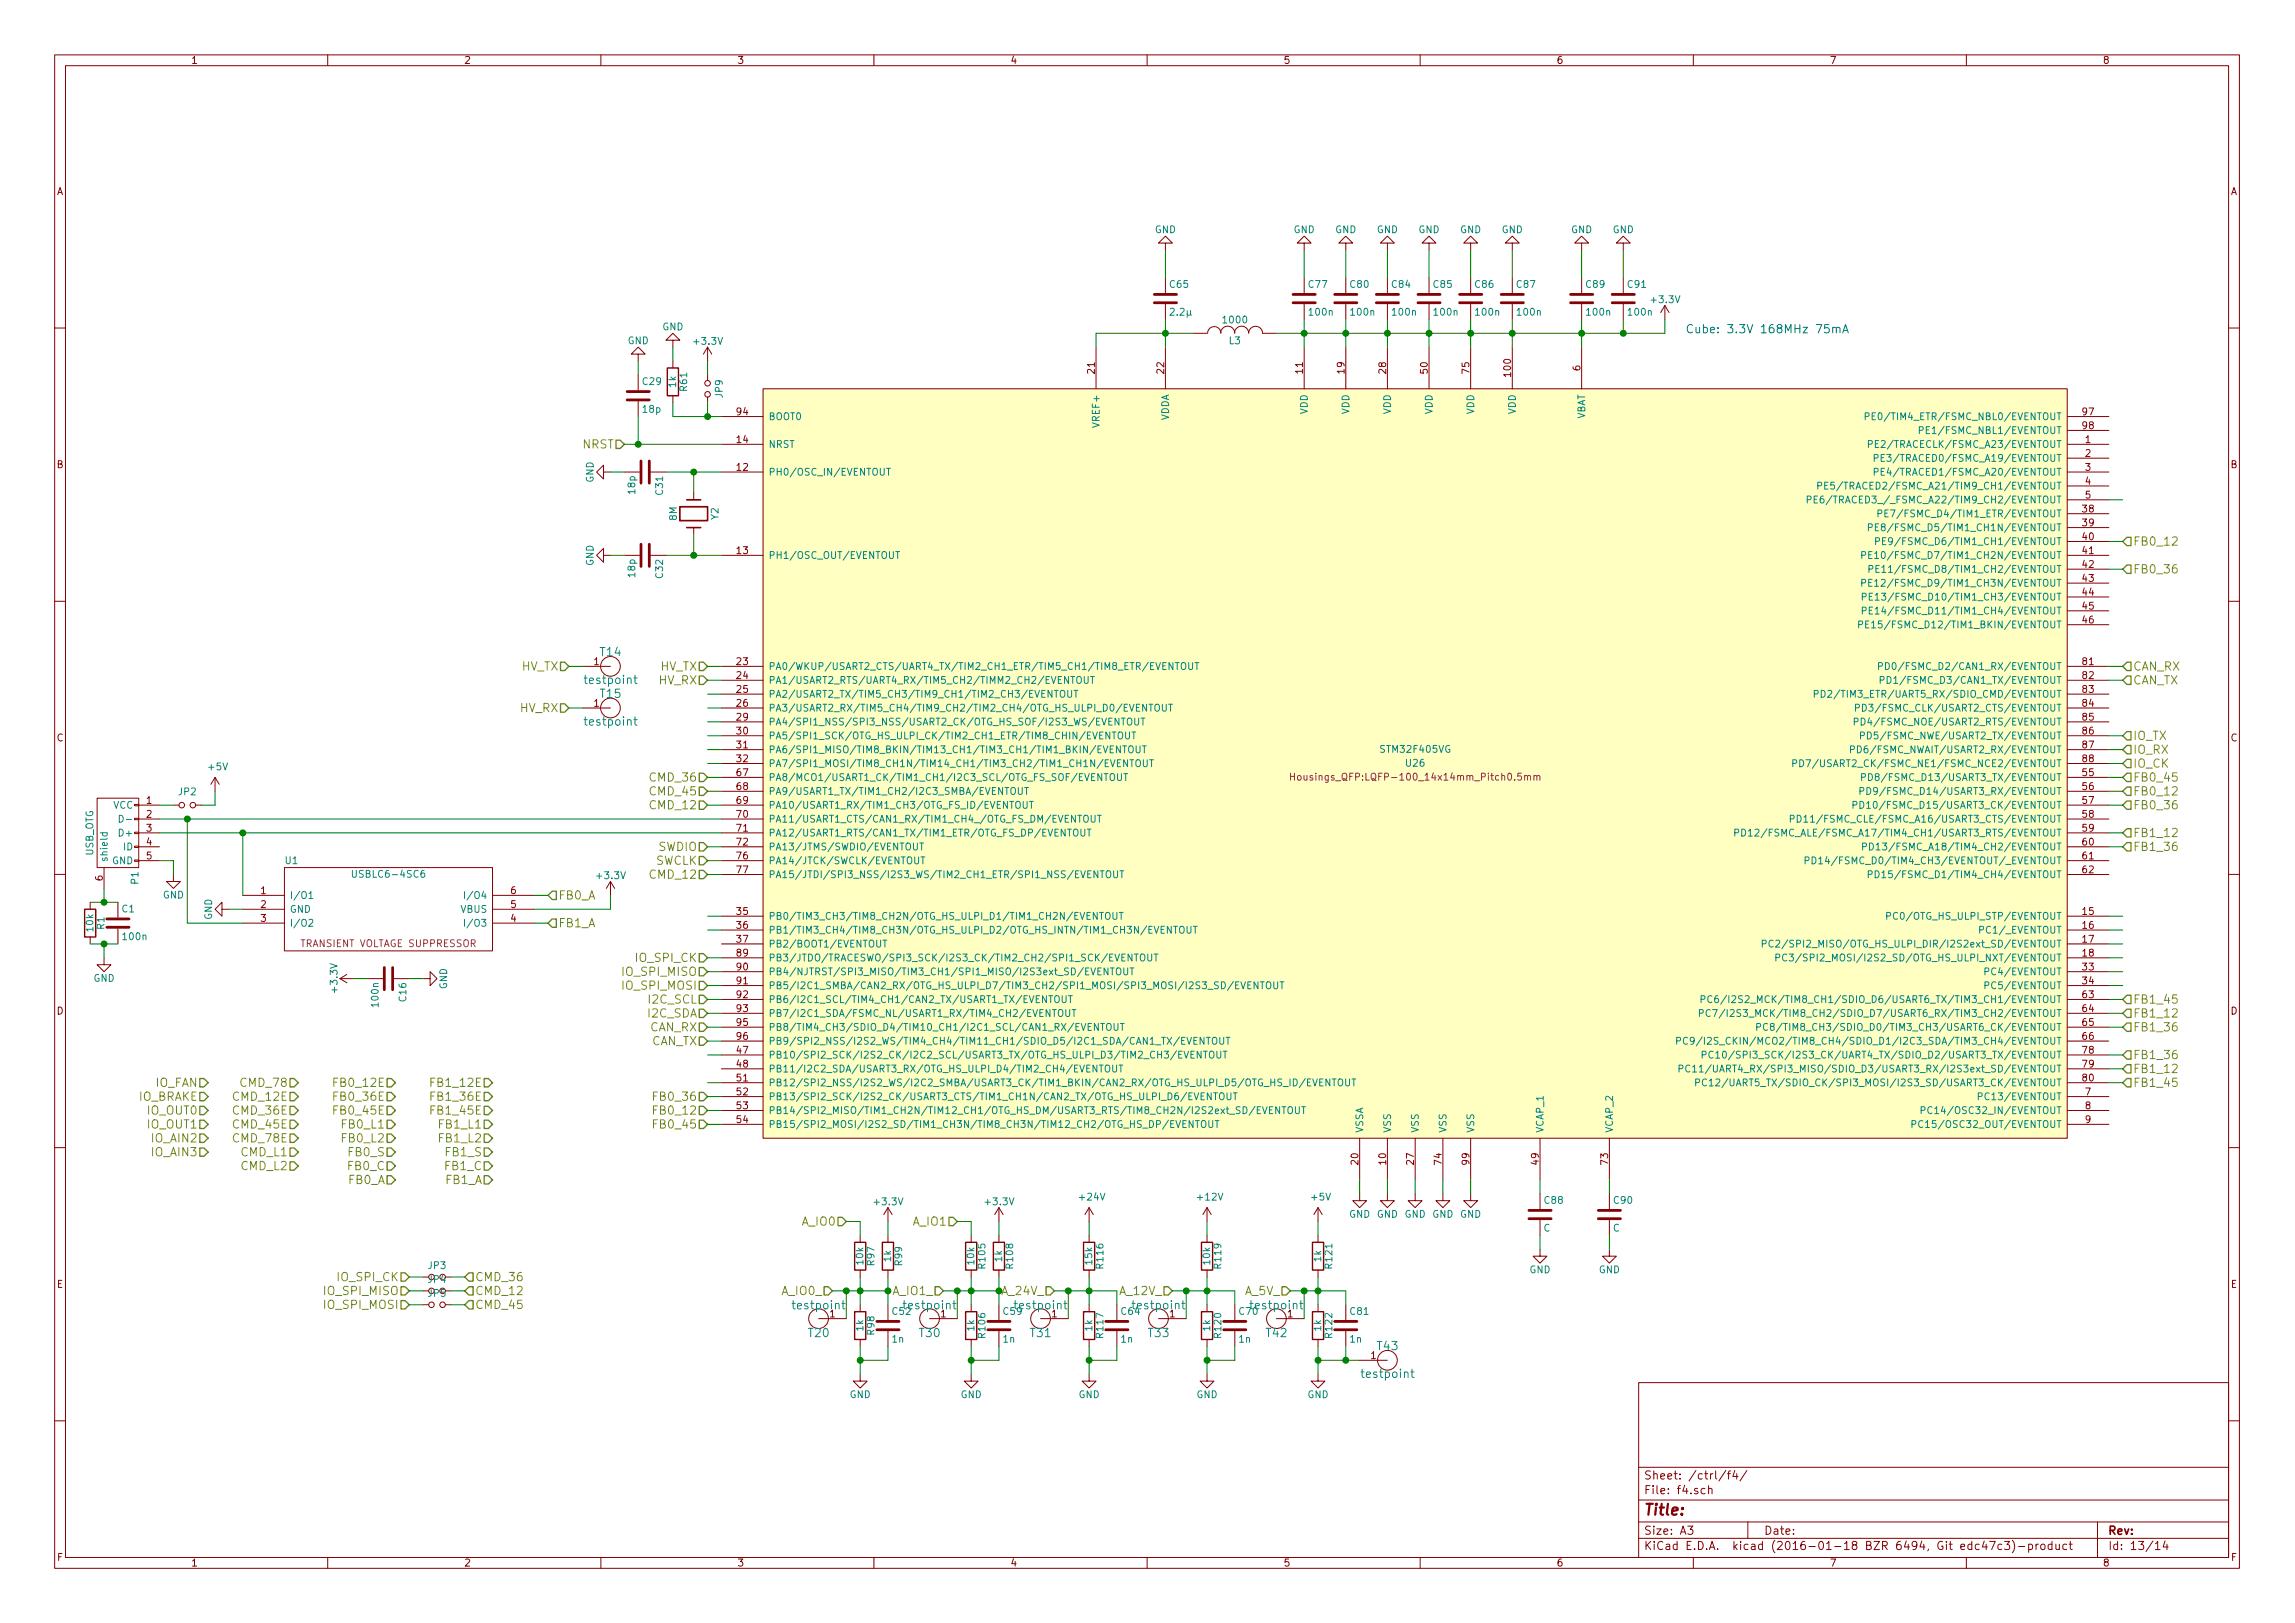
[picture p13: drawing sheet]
<svg xmlns="http://www.w3.org/2000/svg" width="420mm" height="297mm" viewBox="0 0 420 297" stroke-linecap="round" stroke-linejoin="round" font-family="sans-serif">
<defs><g id="words">
<text font-size="2.8" fill="#840000" x="301" y="277.3">Title:</text>
<text font-size="2.1" fill="#0000c2" x="308.6" y="61">Cube: 3.3V 168MHz 75mA</text>
<g font-size="2.1" fill="#848400">
<text x="106.6" y="82.1">NRST</text>
<text x="390.6" y="99.9">FB0_12</text>
<text x="390.6" y="104.9">FB0_36</text>
<text x="95.4" y="122.7">HV_TX</text>
<text x="120.5" y="125.3">HV_RX</text>
<text x="120.8" y="122.7">HV_TX</text>
<text x="390.6" y="122.7">CAN_RX</text>
<text x="390.6" y="125.3">CAN_TX</text>
<text x="95.1" y="130.3">HV_RX</text>
<text x="390.6" y="135.4">IO_TX</text>
<text x="390.6" y="138">IO_RX</text>
<text x="119.2" y="143">CMD_36</text>
<text x="390.6" y="143">FB0_45</text>
<text x="390.6" y="140.5">IO_CK</text>
<text x="119.2" y="148.1">CMD_12</text>
<text x="119.2" y="145.6">CMD_45</text>
<text x="390.6" y="145.6">FB0_12</text>
<text x="390.6" y="148.1">FB0_36</text>
<text x="120.4" y="155.7">SWDIO</text>
<text x="390.6" y="153.2">FB1_12</text>
<text x="390.6" y="155.7">FB1_36</text>
<text x="119.2" y="160.8">CMD_12</text>
<text x="119.8" y="158.3">SWCLK</text>
<text x="102.3" y="164.6">FB0_A</text>
<text x="102.3" y="169.7">FB1_A</text>
<text x="114.2" y="178.6">IO_SPI_MISO</text>
<text x="116.5" y="176.1">IO_SPI_CK</text>
<text x="114.2" y="181.1">IO_SPI_MOSI</text>
<text x="118.9" y="183.7">I2C_SCL</text>
<text x="390.6" y="183.7">FB1_45</text>
<text x="118.6" y="186.2">I2C_SDA</text>
<text x="118.9" y="188.8">CAN_RX</text>
<text x="119.1" y="191.3">CAN_TX</text>
<text x="390.6" y="186.2">FB1_12</text>
<text x="390.6" y="188.8">FB1_36</text>
<text x="390.6" y="196.4">FB1_12</text>
<text x="390.6" y="193.8">FB1_36</text>
<text x="25.2" y="201.5">IO_BRAKE</text>
<text x="27.1" y="204">IO_OUT0</text>
<text x="28.4" y="198.9">IO_FAN</text>
<text x="42.9" y="204">CMD_36E</text>
<text x="42.9" y="201.5">CMD_12E</text>
<text x="44.3" y="198.9">CMD_78</text>
<text x="61.5" y="198.9">FB0_12E</text>
<text x="61.5" y="201.5">FB0_36E</text>
<text x="61.5" y="204">FB0_45E</text>
<text x="79.3" y="198.9">FB1_12E</text>
<text x="79.3" y="201.5">FB1_36E</text>
<text x="79.3" y="204">FB1_45E</text>
<text x="120.1" y="204">FB0_12</text>
<text x="120.1" y="201.5">FB0_36</text>
<text x="390.6" y="198.9">FB1_45</text>
<text x="27.1" y="206.5">IO_OUT1</text>
<text x="27.9" y="209.1">IO_AIN2</text>
<text x="42.9" y="206.5">CMD_45E</text>
<text x="42.9" y="209.1">CMD_78E</text>
<text x="62.8" y="206.5">FB0_L1</text>
<text x="62.8" y="209.1">FB0_L2</text>
<text x="80.6" y="206.5">FB1_L1</text>
<text x="80.6" y="209.1">FB1_L2</text>
<text x="120.1" y="206.5">FB0_45</text>
<text x="27.9" y="211.6">IO_AIN3</text>
<text x="44.2" y="211.6">CMD_L1</text>
<text x="44.2" y="214.2">CMD_L2</text>
<text x="63.7" y="214.2">FB0_C</text>
<text x="63.9" y="211.6">FB0_S</text>
<text x="81.5" y="214.2">FB1_C</text>
<text x="81.6" y="211.6">FB1_S</text>
<text x="63.7" y="216.7">FB0_A</text>
<text x="81.5" y="216.7">FB1_A</text>
<text x="146.9" y="224.3">A_IO0</text>
<text x="167.2" y="224.3">A_IO1</text>
<text x="59.6" y="237">IO_SPI_MISO</text>
<text x="59.6" y="239.6">IO_SPI_MOSI</text>
<text x="61.9" y="234.5">IO_SPI_CK</text>
<text x="87" y="234.5">CMD_36</text>
<text x="87" y="239.6">CMD_45</text>
<text x="87" y="237">CMD_12</text>
<text x="143.2" y="237">A_IO0_</text>
<text x="163.5" y="237">A_IO1_</text>
<text x="183.4" y="237">A_24V_</text>
<text x="205" y="237">A_12V_</text>
<text x="227.8" y="237">A_5V_</text>
</g>
<g font-size="2.1" fill="#008484">
<text x="107.3" y="125.2">testpoint</text>
<text x="109.9" y="120.1">T14</text>
<text x="109.9" y="127.7">T15</text>
<text x="107.3" y="132.8">testpoint</text>
<text x="145.4" y="239.6">testpoint</text>
<text x="165.7" y="239.6">testpoint</text>
<text x="186" y="239.6">testpoint</text>
<text x="207.6" y="239.6">testpoint</text>
<text x="229.2" y="239.6">testpoint</text>
<text x="148" y="244.7">T20</text>
<text x="168.4" y="244.7">T30</text>
<text x="188.7" y="244.7">T31</text>
<text x="210.3" y="244.7">T33</text>
<text x="231.9" y="244.7">T42</text>
<text x="252.2" y="247.1">T43</text>
<text x="249.5" y="252.2">testpoint</text>
</g>
<g font-size="2.1" fill="#840000">
<text x="301" y="273.5">File: f4.sch</text>
<text x="301" y="270.8">Sheet: /ctrl/f4/</text>
<text x="301" y="280.9">Size: A3</text>
<text x="323" y="280.9">Date:</text>
<text x="386" y="280.9">Rev:</text>
<text x="301" y="283.7">KiCad E.D.A. kicad (2016-01-18 BZR 6494, Git edc47c3)-product</text>
<text x="386" y="283.7">Id: 13/14</text>
</g>
<g font-size="1.8" fill="#840000">
<text x="35" y="11.7">1</text>
<text x="85" y="11.7">2</text>
<text x="135" y="11.7">3</text>
<text x="185" y="11.7">4</text>
<text x="235" y="11.7">5</text>
<text x="285" y="11.7">6</text>
<text x="335" y="11.7">7</text>
<text x="385" y="11.7">8</text>
<text x="10.4" y="35.7">A</text>
<text x="408.4" y="35.7">A</text>
<text x="200.4" y="68.3" transform="rotate(-90 200.4 68.3)">21</text>
<text x="213.1" y="68.3" transform="rotate(-90 213.1 68.3)">22</text>
<text x="238.5" y="68.3" transform="rotate(-90 238.5 68.3)">11</text>
<text x="246.1" y="68.3" transform="rotate(-90 246.1 68.3)">19</text>
<text x="253.7" y="68.3" transform="rotate(-90 253.7 68.3)">28</text>
<text x="261.4" y="68.3" transform="rotate(-90 261.4 68.3)">50</text>
<text x="269" y="68.3" transform="rotate(-90 269 68.3)">75</text>
<text x="276.6" y="68.8" transform="rotate(-90 276.6 68.8)">100</text>
<text x="289.3" y="67.8" transform="rotate(-90 289.3 67.8)">6</text>
<text x="134.9" y="76">94</text>
<text x="381.3" y="76">97</text>
<text x="134.9" y="81.1">14</text>
<text x="381.3" y="78.5">98</text>
<text x="381.8" y="81.1">1</text>
<text x="381.8" y="83.6">2</text>
<text x="10.4" y="85.7">B</text>
<text x="134.9" y="86.1">12</text>
<text x="381.8" y="86.1">3</text>
<text x="381.8" y="88.7">4</text>
<text x="408.4" y="85.7">B</text>
<text x="381.3" y="93.8">38</text>
<text x="381.8" y="91.2">5</text>
<text x="134.9" y="101.4">13</text>
<text x="381.3" y="98.8">40</text>
<text x="381.3" y="101.4">41</text>
<text x="381.3" y="96.3">39</text>
<text x="381.3" y="103.9">42</text>
<text x="381.3" y="106.5">43</text>
<text x="381.3" y="109">44</text>
<text x="381.3" y="111.5">45</text>
<text x="381.3" y="114.1">46</text>
<text x="108.7" y="121.7">1</text>
<text x="134.9" y="121.7">23</text>
<text x="134.9" y="124.2">24</text>
<text x="381.3" y="121.7">81</text>
<text x="381.3" y="124.2">82</text>
<text x="108.7" y="129.3">1</text>
<text x="134.9" y="126.8">25</text>
<text x="134.9" y="129.3">26</text>
<text x="134.9" y="131.9">29</text>
<text x="381.3" y="126.8">83</text>
<text x="381.3" y="129.3">84</text>
<text x="381.3" y="131.9">85</text>
<text x="10.4" y="135.7">C</text>
<text x="134.9" y="134.4">30</text>
<text x="134.9" y="136.9">31</text>
<text x="381.3" y="134.4">86</text>
<text x="381.3" y="136.9">87</text>
<text x="408.4" y="135.7">C</text>
<text x="134.9" y="139.5">32</text>
<text x="134.9" y="142">67</text>
<text x="381.3" y="142">55</text>
<text x="381.3" y="139.5">88</text>
<text x="26.8" y="147.1">1</text>
<text x="26.8" y="149.6">2</text>
<text x="134.9" y="149.6">70</text>
<text x="134.9" y="144.6">68</text>
<text x="134.9" y="147.1">69</text>
<text x="381.3" y="144.6">56</text>
<text x="381.3" y="147.1">57</text>
<text x="381.3" y="149.6">58</text>
<text x="26.8" y="152.2">3</text>
<text x="26.8" y="154.7">4</text>
<text x="134.9" y="152.2">71</text>
<text x="134.9" y="154.7">72</text>
<text x="381.3" y="154.7">60</text>
<text x="381.3" y="152.2">59</text>
<text x="18.8" y="161.2" transform="rotate(-90 18.8 161.2)">6</text>
<text x="26.8" y="157.3">5</text>
<text x="134.9" y="157.3">76</text>
<text x="134.9" y="159.8">77</text>
<text x="381.3" y="157.3">61</text>
<text x="381.3" y="159.8">62</text>
<text x="47.8" y="163.6">1</text>
<text x="47.8" y="166.2">2</text>
<text x="93.5" y="166.2">5</text>
<text x="93.5" y="163.6">6</text>
<text x="134.9" y="167.4">35</text>
<text x="381.3" y="167.4">15</text>
<text x="47.8" y="168.7">3</text>
<text x="93.5" y="168.7">4</text>
<text x="134.9" y="170">36</text>
<text x="134.9" y="172.5">37</text>
<text x="381.3" y="170">16</text>
<text x="381.3" y="172.5">17</text>
<text x="134.9" y="177.6">90</text>
<text x="134.9" y="175">89</text>
<text x="381.3" y="177.6">33</text>
<text x="381.3" y="175">18</text>
<text x="10.4" y="185.7">D</text>
<text x="134.9" y="180.1">91</text>
<text x="134.9" y="182.7">92</text>
<text x="134.9" y="185.2">93</text>
<text x="381.3" y="182.7">63</text>
<text x="381.3" y="180.1">34</text>
<text x="381.3" y="185.2">64</text>
<text x="408.4" y="185.7">D</text>
<text x="134.9" y="187.7">95</text>
<text x="134.9" y="190.3">96</text>
<text x="381.3" y="187.7">65</text>
<text x="381.3" y="190.3">66</text>
<text x="134.9" y="197.9">51</text>
<text x="134.9" y="192.8">47</text>
<text x="134.9" y="195.4">48</text>
<text x="381.3" y="197.9">80</text>
<text x="381.3" y="192.8">78</text>
<text x="381.3" y="195.4">79</text>
<text x="134.9" y="200.4">52</text>
<text x="134.9" y="203">53</text>
<text x="381.8" y="200.4">7</text>
<text x="381.8" y="203">8</text>
<text x="134.9" y="205.5">54</text>
<text x="381.8" y="205.5">9</text>
<text x="248.7" y="213.1" transform="rotate(-90 248.7 213.1)">20</text>
<text x="253.7" y="213.1" transform="rotate(-90 253.7 213.1)">10</text>
<text x="258.8" y="213.1" transform="rotate(-90 258.8 213.1)">27</text>
<text x="263.9" y="213.1" transform="rotate(-90 263.9 213.1)">74</text>
<text x="269" y="213.1" transform="rotate(-90 269 213.1)">99</text>
<text x="281.7" y="213.1" transform="rotate(-90 281.7 213.1)">49</text>
<text x="294.4" y="213.1" transform="rotate(-90 294.4 213.1)">73</text>
<text x="10.4" y="235.7">E</text>
<text x="408.4" y="235.7">E</text>
<text x="151.9" y="241.1">1</text>
<text x="172.2" y="241.1">1</text>
<text x="192.6" y="241.1">1</text>
<text x="214.1" y="241.1">1</text>
<text x="235.7" y="241.1">1</text>
<text x="251" y="248.7">1</text>
<text x="10.5" y="285.7">F</text>
<text x="35" y="286.7">1</text>
<text x="85" y="286.7">2</text>
<text x="135" y="286.7">3</text>
<text x="185" y="286.7">4</text>
<text x="235" y="286.7">5</text>
<text x="285" y="286.7">6</text>
<text x="335" y="286.7">7</text>
<text x="385" y="286.7">8</text>
<text x="408.5" y="285.7">F</text>
</g>
<g font-size="1.8" fill="#008484">
<text x="211.4" y="42.7">GND</text>
<text x="236.8" y="42.7">GND</text>
<text x="244.4" y="42.7">GND</text>
<text x="252" y="42.7">GND</text>
<text x="259.7" y="42.7">GND</text>
<text x="267.3" y="42.7">GND</text>
<text x="274.9" y="42.7">GND</text>
<text x="287.6" y="42.7">GND</text>
<text x="295.2" y="42.7">GND</text>
<text x="214.2" y="52.7">C65</text>
<text x="239.6" y="52.7">C77</text>
<text x="247.2" y="52.7">C80</text>
<text x="254.9" y="52.7">C84</text>
<text x="262.5" y="52.7">C85</text>
<text x="270.1" y="52.7">C86</text>
<text x="277.7" y="52.7">C87</text>
<text x="290.4" y="52.7">C89</text>
<text x="298" y="52.7">C91</text>
<text x="214.4" y="57.7">2.2µ</text>
<text x="224.1" y="59.2">1000</text>
<text x="239.8" y="57.7">100n</text>
<text x="247.4" y="57.7">100n</text>
<text x="255" y="57.7">100n</text>
<text x="262.6" y="57.7">100n</text>
<text x="270.3" y="57.7">100n</text>
<text x="277.9" y="57.7">100n</text>
<text x="290.6" y="57.7">100n</text>
<text x="298.2" y="57.7">100n</text>
<text x="302.5" y="55.5">+3.3V</text>
<text x="114.9" y="63">GND</text>
<text x="121.2" y="60.4">GND</text>
<text x="127.2" y="63.1">+3.3V</text>
<text x="225" y="63">L3</text>
<text x="117.7" y="70.4">C29</text>
<text x="123.7" y="70.9" transform="rotate(-90 123.7 70.9)">1k</text>
<text x="125.8" y="71.5" transform="rotate(-90 125.8 71.5)">R61</text>
<text x="117.7" y="75.5">18p</text>
<text x="132.3" y="72.7" transform="rotate(-90 132.3 72.7)">JP9</text>
<text x="140.7" y="76.9">BOOT0</text>
<text x="201.3" y="77.9" transform="rotate(-90 201.3 77.9)">VREF+</text>
<text x="214" y="77.2" transform="rotate(-90 214 77.2)">VDDA</text>
<text x="239.4" y="75.9" transform="rotate(-90 239.4 75.9)">VDD</text>
<text x="247" y="75.9" transform="rotate(-90 247 75.9)">VDD</text>
<text x="254.6" y="75.9" transform="rotate(-90 254.6 75.9)">VDD</text>
<text x="262.3" y="75.9" transform="rotate(-90 262.3 75.9)">VDD</text>
<text x="269.9" y="75.9" transform="rotate(-90 269.9 75.9)">VDD</text>
<text x="277.5" y="75.9" transform="rotate(-90 277.5 75.9)">VDD</text>
<text x="290.2" y="77" transform="rotate(-90 290.2 77)">VBAT</text>
<text x="343.8" y="76.9">PE0/TIM4_ETR/FSMC_NBL0/EVENTOUT</text>
<text x="140.7" y="82">NRST</text>
<text x="344" y="82">PE2/TRACECLK/FSMC_A23/EVENTOUT</text>
<text x="352.9" y="79.4">PE1/FSMC_NBL1/EVENTOUT</text>
<text x="108.7" y="88.4" transform="rotate(-90 108.7 88.4)">GND</text>
<text x="140.7" y="87">PH0/OSC_IN/EVENTOUT</text>
<text x="336.4" y="89.6">PE5/TRACED2/FSMC_A21/TIM9_CH1/EVENTOUT</text>
<text x="345.4" y="84.5">PE3/TRACED0/FSMC_A19/EVENTOUT</text>
<text x="345.4" y="87">PE4/TRACED1/FSMC_A20/EVENTOUT</text>
<text x="116.3" y="90.3" transform="rotate(-90 116.3 90.3)">18p</text>
<text x="121.4" y="90.5" transform="rotate(-90 121.4 90.5)">C31</text>
<text x="123.9" y="95.2" transform="rotate(-90 123.9 95.2)">8M</text>
<text x="131.5" y="95.1" transform="rotate(-90 131.5 95.1)">Y2</text>
<text x="334.4" y="92.1">PE6/TRACED3_/_FSMC_A22/TIM9_CH2/EVENTOUT</text>
<text x="346.2" y="94.7">PE7/FSMC_D4/TIM1_ETR/EVENTOUT</text>
<text x="344.9" y="97.2">PE8/FSMC_D5/TIM1_CH1N/EVENTOUT</text>
<text x="346.2" y="99.7">PE9/FSMC_D6/TIM1_CH1/EVENTOUT</text>
<text x="108.7" y="103.6" transform="rotate(-90 108.7 103.6)">GND</text>
<text x="116.3" y="105.6" transform="rotate(-90 116.3 105.6)">18p</text>
<text x="121.4" y="105.8" transform="rotate(-90 121.4 105.8)">C32</text>
<text x="140.7" y="102.3">PH1/OSC_OUT/EVENTOUT</text>
<text x="343.9" y="102.3">PE10/FSMC_D7/TIM1_CH2N/EVENTOUT</text>
<text x="343.9" y="107.4">PE12/FSMC_D9/TIM1_CH3N/EVENTOUT</text>
<text x="345.2" y="104.8">PE11/FSMC_D8/TIM1_CH2/EVENTOUT</text>
<text x="344.2" y="109.9">PE13/FSMC_D10/TIM1_CH3/EVENTOUT</text>
<text x="344.2" y="112.4">PE14/FSMC_D11/TIM1_CH4/EVENTOUT</text>
<text x="343.4" y="115">PE15/FSMC_D12/TIM1_BKIN/EVENTOUT</text>
<text x="140.7" y="122.6">PA0/WKUP/USART2_CTS/UART4_TX/TIM2_CH1_ETR/TIM5_CH1/TIM8_ETR/EVENTOUT</text>
<text x="140.7" y="125.1">PA1/USART2_RTS/UART4_RX/TIM5_CH2/TIMM2_CH2/EVENTOUT</text>
<text x="346.4" y="122.6">PD0/FSMC_D2/CAN1_RX/EVENTOUT</text>
<text x="346.6" y="125.1">PD1/FSMC_D3/CAN1_TX/EVENTOUT</text>
<text x="140.7" y="127.7">PA2/USART2_TX/TIM5_CH3/TIM9_CH1/TIM2_CH3/EVENTOUT</text>
<text x="140.7" y="130.2">PA3/USART2_RX/TIM5_CH4/TIM9_CH2/TIM2_CH4/OTG_HS_ULPI_D0/EVENTOUT</text>
<text x="335.2" y="127.7">PD2/TIM3_ETR/UART5_RX/SDIO_CMD/EVENTOUT</text>
<text x="341.7" y="130.2">PD3/FSMC_CLK/USART2_CTS/EVENTOUT</text>
<text x="140.7" y="135.3">PA5/SPI1_SCK/OTG_HS_ULPI_CK/TIM2_CH1_ETR/TIM8_CHIN/EVENTOUT</text>
<text x="140.7" y="137.8">PA6/SPI1_MISO/TIM8_BKIN/TIM13_CH1/TIM3_CH1/TIM1_BKIN/EVENTOUT</text>
<text x="140.7" y="132.8">PA4/SPI1_NSS/SPI3_NSS/USART2_CK/OTG_HS_SOF/I2S3_WS/EVENTOUT</text>
<text x="252.9" y="137.8">STM32F405VG</text>
<text x="340.6" y="137.8">PD6/FSMC_NWAIT/USART2_RX/EVENTOUT</text>
<text x="341.5" y="132.8">PD4/FSMC_NOE/USART2_RTS/EVENTOUT</text>
<text x="342.5" y="135.3">PD5/FSMC_NWE/USART2_TX/EVENTOUT</text>
<text x="38.2" y="141">+5V</text>
<text x="140.7" y="140.4">PA7/SPI1_MOSI/TIM8_CH1N/TIM14_CH1/TIM3_CH2/TIM1_CH1N/EVENTOUT</text>
<text x="140.7" y="142.9">PA8/MCO1/USART1_CK/TIM1_CH1/I2C3_SCL/OTG_FS_SOF/EVENTOUT</text>
<text x="257.5" y="140.3">U26</text>
<text x="331.6" y="140.4">PD7/USART2_CK/FSMC_NE1/FSMC_NCE2/EVENTOUT</text>
<text x="343.3" y="142.9">PD8/FSMC_D13/USART3_TX/EVENTOUT</text>
<text x="20.7" y="148">VCC</text>
<text x="32.7" y="145.5">JP2</text>
<text x="140.7" y="145.5">PA9/USART1_TX/TIM1_CH2/I2C3_SMBA/EVENTOUT</text>
<text x="140.7" y="148">PA10/USART1_RX/TIM1_CH3/OTG_FS_ID/EVENTOUT</text>
<text x="342.1" y="148">PD10/FSMC_D15/USART3_CK/EVENTOUT</text>
<text x="343.2" y="145.5">PD9/FSMC_D14/USART3_RX/EVENTOUT</text>
<text x="22.1" y="153.1">D+</text>
<text x="22.6" y="155.6">ID</text>
<text x="140.7" y="150.5">PA11/USART1_CTS/CAN1_RX/TIM1_CH4_/OTG_FS_DM/EVENTOUT</text>
<text x="140.7" y="153.1">PA12/USART1_RTS/CAN1_TX/TIM1_ETR/OTG_FS_DP/EVENTOUT</text>
<text x="140.7" y="155.6">PA13/JTMS/SWDIO/EVENTOUT</text>
<text x="322" y="153.1">PD12/FSMC_ALE/FSMC_A17/TIM4_CH1/USART3_RTS/EVENTOUT</text>
<text x="331.1" y="150.5">PD11/FSMC_CLE/FSMC_A16/USART3_CTS/EVENTOUT</text>
<text x="344.1" y="155.6">PD13/FSMC_A18/TIM4_CH2/EVENTOUT</text>
<text x="17.1" y="156.7" transform="rotate(-90 17.1 156.7)">USB_OTG</text>
<text x="19.7" y="157.8" transform="rotate(-90 19.7 157.8)">shield</text>
<text x="20.4" y="158.2">GND</text>
<text x="25.3" y="161.8" transform="rotate(-90 25.3 161.8)">P1</text>
<text x="52.2" y="158.1">U1</text>
<text x="65.1" y="160.6">USBLC6-4SC6</text>
<text x="109.4" y="160.9">+3.3V</text>
<text x="140.7" y="158.2">PA14/JTCK/SWCLK/EVENTOUT</text>
<text x="140.7" y="160.7">PA15/JTDI/SPI3_NSS/I2S3_WS/TIM2_CH1_ETR/SPI1_NSS/EVENTOUT</text>
<text x="334" y="158.2">PD14/FSMC_D0/TIM4_CH3/EVENTOUT/_EVENTOUT</text>
<text x="345.1" y="160.7">PD15/FSMC_D1/TIM4_CH4/EVENTOUT</text>
<text x="22.4" y="167">C1</text>
<text x="29.8" y="164.4">GND</text>
<text x="53.1" y="164.5">I/O1</text>
<text x="53.1" y="167">GND</text>
<text x="84.3" y="167">VBUS</text>
<text x="85.9" y="164.5">I/O4</text>
<text x="17.1" y="170.4" transform="rotate(-90 17.1 170.4)">10k</text>
<text x="19.1" y="170.1" transform="rotate(-90 19.1 170.1)">R1</text>
<text x="22.6" y="172">100n</text>
<text x="38.8" y="168.4" transform="rotate(-90 38.8 168.4)">GND</text>
<text x="53.1" y="169.6">I/O2</text>
<text x="85.9" y="169.6">I/O3</text>
<text x="140.7" y="168.3">PB0/TIM3_CH3/TIM8_CH2N/OTG_HS_ULPI_D1/TIM1_CH2N/EVENTOUT</text>
<text x="140.7" y="170.9">PB1/TIM3_CH4/TIM8_CH3N/OTG_HS_ULPI_D2/OTG_HS_INTN/TIM1_CH3N/EVENTOUT</text>
<text x="140.7" y="173.4">PB2/BOOT1/EVENTOUT</text>
<text x="327.1" y="173.4">PC2/SPI2_MISO/OTG_HS_ULPI_DIR/I2S2ext_SD/EVENTOUT</text>
<text x="346.7" y="168.3">PC0/OTG_HS_ULPI_STP/EVENTOUT</text>
<text x="362.9" y="170.9">PC1/_EVENTOUT</text>
<text x="17.1" y="179.7">GND</text>
<text x="140.7" y="178.5">PB4/NJTRST/SPI3_MISO/TIM3_CH1/SPI1_MISO/I2S3ext_SD/EVENTOUT</text>
<text x="140.7" y="175.9">PB3/JTDO/TRACESWO/SPI3_SCK/I2S3_CK/TIM2_CH2/SPI1_SCK/EVENTOUT</text>
<text x="329.2" y="175.9">PC3/SPI2_MOSI/I2S2_SD/OTG_HS_ULPI_NXT/EVENTOUT</text>
<text x="363.9" y="178.5">PC4/EVENTOUT</text>
<text x="61.8" y="181.4" transform="rotate(-90 61.8 181.4)">+3.3V</text>
<text x="69.3" y="184.1" transform="rotate(-90 69.3 184.1)">100n</text>
<text x="74.4" y="183.2" transform="rotate(-90 74.4 183.2)">C16</text>
<text x="81.8" y="181.1" transform="rotate(-90 81.8 181.1)">GND</text>
<text x="140.7" y="181">PB5/I2C1_SMBA/CAN2_RX/OTG_HS_ULPI_D7/TIM3_CH2/SPI1_MOSI/SPI3_MOSI/I2S3_SD/EVENTOUT</text>
<text x="140.7" y="183.6">PB6/I2C1_SCL/TIM4_CH1/CAN2_TX/USART1_TX/EVENTOUT</text>
<text x="317.8" y="183.6">PC6/I2S2_MCK/TIM8_CH1/SDIO_D6/USART6_TX/TIM3_CH1/EVENTOUT</text>
<text x="363.9" y="181">PC5/EVENTOUT</text>
<text x="140.7" y="186.1">PB7/I2C1_SDA/FSMC_NL/USART1_RX/TIM4_CH2/EVENTOUT</text>
<text x="140.7" y="188.6">PB8/TIM4_CH3/SDIO_D4/TIM10_CH1/I2C1_SCL/CAN1_RX/EVENTOUT</text>
<text x="140.7" y="191.2">PB9/SPI2_NSS/I2S2_WS/TIM4_CH4/TIM11_CH1/SDIO_D5/I2C1_SDA/CAN1_TX/EVENTOUT</text>
<text x="314.7" y="191.2">PC9/I2S_CKIN/MCO2/TIM8_CH4/SDIO_D1/I2C3_SDA/TIM3_CH4/EVENTOUT</text>
<text x="317.6" y="186.1">PC7/I2S3_MCK/TIM8_CH2/SDIO_D7/USART6_RX/TIM3_CH2/EVENTOUT</text>
<text x="326.6" y="188.6">PC8/TIM8_CH3/SDIO_D0/TIM3_CH3/USART6_CK/EVENTOUT</text>
<text x="140.7" y="193.7">PB10/SPI2_SCK/I2S2_CK/I2C2_SCL/USART3_TX/OTG_HS_ULPI_D3/TIM2_CH3/EVENTOUT</text>
<text x="140.7" y="196.3">PB11/I2C2_SDA/USART3_RX/OTG_HS_ULPI_D4/TIM2_CH4/EVENTOUT</text>
<text x="314" y="196.3">PC11/UART4_RX/SPI3_MISO/SDIO_D3/USART3_RX/I2S3ext_SD/EVENTOUT</text>
<text x="317.7" y="193.7">PC10/SPI3_SCK/I2S3_CK/UART4_TX/SDIO_D2/USART3_TX/EVENTOUT</text>
<text x="140.7" y="198.8">PB12/SPI2_NSS/I2S2_WS/I2C2_SMBA/USART3_CK/TIM1_BKIN/CAN2_RX/OTG_HS_ULPI_D5/OTG_HS_ID/EVENTOUT</text>
<text x="140.7" y="201.3">PB13/SPI2_SCK/I2S2_CK/USART3_CTS/TIM1_CH1N/CAN2_TX/OTG_HS_ULPI_D6/EVENTOUT</text>
<text x="140.7" y="203.9">PB14/SPI2_MISO/TIM1_CH2N/TIM12_CH1/OTG_HS_DM/USART3_RTS/TIM8_CH2N/I2S2ext_SD/EVENTOUT</text>
<text x="316.4" y="198.8">PC12/UART5_TX/SDIO_CK/SPI3_MOSI/I2S3_SD/USART3_CK/EVENTOUT</text>
<text x="353.8" y="203.9">PC14/OSC32_IN/EVENTOUT</text>
<text x="362.9" y="201.3">PC13/EVENTOUT</text>
<text x="140.7" y="206.4">PB15/SPI2_MOSI/I2S2_SD/TIM1_CH3N/TIM8_CH3N/TIM12_CH2/OTG_HS_DP/EVENTOUT</text>
<text x="249.6" y="207.3" transform="rotate(-90 249.6 207.3)">VSSA</text>
<text x="254.6" y="207.3" transform="rotate(-90 254.6 207.3)">VSS</text>
<text x="259.7" y="207.3" transform="rotate(-90 259.7 207.3)">VSS</text>
<text x="264.8" y="207.3" transform="rotate(-90 264.8 207.3)">VSS</text>
<text x="269.9" y="207.3" transform="rotate(-90 269.9 207.3)">VSS</text>
<text x="282.6" y="207.3" transform="rotate(-90 282.6 207.3)">VCAP_1</text>
<text x="295.3" y="207.3" transform="rotate(-90 295.3 207.3)">VCAP_2</text>
<text x="351.9" y="206.4">PC15/OSC32_OUT/EVENTOUT</text>
<text x="160.2" y="220.6">+3.3V</text>
<text x="180.5" y="220.6">+3.3V</text>
<text x="197.8" y="219.7">+24V</text>
<text x="219.4" y="219.7">+12V</text>
<text x="240.2" y="219.7">+5V</text>
<text x="282.8" y="220.3">C88</text>
<text x="295.5" y="220.3">C90</text>
<text x="247" y="222.8">GND GND GND GND GND</text>
<text x="282.6" y="225.4">C</text>
<text x="295.3" y="225.4">C</text>
<text x="78.4" y="232.2">JP3</text>
<text x="158" y="231.4" transform="rotate(-90 158 231.4)">10k</text>
<text x="160.1" y="231.5" transform="rotate(-90 160.1 231.5)">R97</text>
<text x="163.1" y="230.9" transform="rotate(-90 163.1 230.9)">1k</text>
<text x="165.2" y="231.5" transform="rotate(-90 165.2 231.5)">R99</text>
<text x="178.4" y="231.4" transform="rotate(-90 178.4 231.4)">10k</text>
<text x="180.4" y="232" transform="rotate(-90 180.4 232)">R105</text>
<text x="183.4" y="230.9" transform="rotate(-90 183.4 230.9)">1k</text>
<text x="185.5" y="232" transform="rotate(-90 185.5 232)">R108</text>
<text x="199.9" y="231.4" transform="rotate(-90 199.9 231.4)">15k</text>
<text x="202" y="232" transform="rotate(-90 202 232)">R116</text>
<text x="221.5" y="231.4" transform="rotate(-90 221.5 231.4)">10k</text>
<text x="223.6" y="232" transform="rotate(-90 223.6 232)">R119</text>
<text x="241.9" y="230.9" transform="rotate(-90 241.9 230.9)">1k</text>
<text x="243.9" y="232" transform="rotate(-90 243.9 232)">R121</text>
<text x="280" y="233">GND</text>
<text x="292.7" y="233">GND</text>
<text x="78.4" y="234.8">JP4</text>
<text x="78.4" y="237.3">JP5</text>
<text x="158" y="243.6" transform="rotate(-90 158 243.6)">1k</text>
<text x="160.1" y="244.2" transform="rotate(-90 160.1 244.2)">R98</text>
<text x="163.3" y="245.7">1n</text>
<text x="163.4" y="240.6">C52</text>
<text x="178.4" y="243.6" transform="rotate(-90 178.4 243.6)">1k</text>
<text x="180.4" y="244.7" transform="rotate(-90 180.4 244.7)">R106</text>
<text x="183.7" y="245.7">1n</text>
<text x="183.7" y="240.6">C59</text>
<text x="199.9" y="243.6" transform="rotate(-90 199.9 243.6)">1k</text>
<text x="202" y="244.7" transform="rotate(-90 202 244.7)">R117</text>
<text x="205.3" y="245.7">1n</text>
<text x="205.3" y="240.6">C64</text>
<text x="221.5" y="243.6" transform="rotate(-90 221.5 243.6)">1k</text>
<text x="223.6" y="244.7" transform="rotate(-90 223.6 244.7)">R120</text>
<text x="226.8" y="245.7">1n</text>
<text x="226.9" y="240.6">C70</text>
<text x="241.9" y="243.6" transform="rotate(-90 241.9 243.6)">1k</text>
<text x="243.9" y="244.7" transform="rotate(-90 243.9 244.7)">R122</text>
<text x="247.2" y="245.7">1n</text>
<text x="247.2" y="240.6">C81</text>
<text x="155.5" y="255.9">GND</text>
<text x="175.8" y="255.9">GND</text>
<text x="197.4" y="255.9">GND</text>
<text x="219" y="255.9">GND</text>
<text x="239.3" y="255.9">GND</text>
</g>
<g font-size="1.8" fill="#840084">
<text x="238.4" y="142.8">Housings_QFP:LQFP-100_14x14mm_Pitch0.5mm</text>
<text x="55.1" y="173.3">TRANSIENT VOLTAGE SUPPRESSOR</text>
</g>
</g></defs>
<g fill="none" stroke="#840000" stroke-width=".18">
<path d="M10 10h400v277h-400zM12 12h396v273.1h-396zM60 10v2M110 10v2M160 10v2M210 10v2M260 10v2M310 10v2M360 10v2M213.4 44.5h1.2l-1.2-1.3-1.3 1.3h1.3v1.3M213.4 50.8v2.8M213.4 55.7v2.8"/>
<path d="M238.8 44.5h1.2l-1.2-1.3-1.3 1.3h1.3v1.3M238.8 50.8v2.8M238.8 55.7v2.8M246.4 44.5h1.2l-1.2-1.3-1.3 1.3h1.3v1.3M246.4 50.8v2.8M246.4 55.7v2.8M254 44.5h1.3l-1.3-1.3-1.3 1.3h1.3v1.3M254 50.8v2.8M254 55.7v2.8M261.6 44.5h1.3l-1.3-1.3-1.3 1.3h1.3v1.3M261.6 50.8v2.8M261.6 55.7v2.8"/>
<path d="M269.2 44.5h1.3l-1.3-1.3-1.2 1.3h1.2v1.3M269.2 50.8v2.8M269.2 55.7v2.8M276.9 44.5h1.2l-1.2-1.3-1.3 1.3h1.3v1.3M276.9 50.8v2.8M276.9 55.7v2.8M289.6 44.5h1.2l-1.2-1.3-1.3 1.3h1.3v1.3M289.6 50.8v2.8M289.6 55.7v2.8M297.2 44.5h1.2l-1.2-1.3-1.3 1.3h1.3v1.3M297.2 50.8v2.8M297.2 55.7v2.8"/>
<path d="M304.8 55.9l-.8 1.3M304.8 55.9v2.6M304.8 55.9l.8 1.3M10 60h2M116.8 64.8h1.3l-1.3-1.3-1.2 1.3h1.2v1.3M116.8 68.6v2.8M116.8 73.4v2.8M123.2 62.3h1.3l-1.3-1.3-1.3 1.3h1.3v1.2M123.2 66.1v1.2M123.2 72.4v1.3M129.5 63.5v2.6M129.5 68.6v1"/>
<path d="M129.5 72.7v1M129.5 63.5l-.7 1.3M129.5 63.5l.8 1.3M132.1 76.2h7.6M139.7 71.2h238.8v137.1h-238.8zM200.7 63.5v7.7M213.4 63.5v7.7M218.4 61h2.6M221.1 61a1.22 1.22 0 0 1 1.2-1.2 1.22 1.22 0 0 1 1.2 1.2M223.5 61a1.3 1.3 0 0 1 1.3-1.3 1.3 1.3 0 0 1 1.3 1.3M226 61a1.3 1.3 0 0 1 1.3-1.3 1.3 1.3 0 0 1 1.3 1.3 1.27 1.27 0 0 1 1.3-1.3 1.27 1.27 0 0 1 1.2 1.3M231.1 61h2.6"/>
<path d="M238.8 63.5v7.7M246.4 63.5v7.7M254 63.5v7.7M261.6 63.5v7.7M269.2 63.5v7.7M276.9 63.5v7.7M289.6 63.5v7.7M378.5 76.2h7.6M378.5 78.8h7.6M408 60h2M110.5 86.4v-1.3l-1.3 1.3 1.3 1.3v-1.3h1.3M114.3 86.4h2.8"/>
<path d="M119.1 86.4h2.8M127 90.2v1.3M127 96.6v1.2M132.1 81.3h7.6M132.1 86.4h7.6M378.5 81.3h7.6M378.5 83.9h7.6M378.5 86.4h7.6M378.5 88.9h7.6M378.5 91.5h7.6M378.5 99.1h7.6M378.5 94h7.6"/>
<path d="M378.5 96.6h7.6M10 110h2M110.5 101.6v-1.2l-1.3 1.2 1.3 1.3v-1.3h1.3M114.3 101.6h2.8M119.1 101.6h2.8M132.1 101.6h7.6M378.5 101.6h7.6M378.5 104.2h7.6M378.5 106.7h7.6M378.5 109.3h7.6M378.5 111.8h7.6M378.5 114.3h7.6"/>
<path d="M408 110h2M106.7 122h5.1M106.7 129.6h5.1M132.1 134.7h7.6M132.1 137.2h7.6M132.1 122h7.6M132.1 139.7h7.6M132.1 124.5h7.6M132.1 127h7.6M132.1 129.6h7.6M132.1 132.1h7.6M378.5 134.7h7.6"/>
<path d="M378.5 137.2h7.6M378.5 122h7.6M378.5 139.7h7.6M378.5 124.5h7.6M378.5 127h7.6M378.5 129.6h7.6M378.5 132.1h7.6M17.8 146.1h7.6v12.7h-7.6zM19 158.8v3.8M24.6 147.2h.8v.3h-.8zM24.6 149.8h.8v.2h-.8zM24.6 152.3h.8v.3h-.8z"/>
<path d="M24.6 154.8h.8v.3h-.8zM24.6 157.4h.8v.2h-.8zM25.4 155h3.8M25.4 149.9h3.8M25.4 157.5h3.8M25.4 152.4h3.8M25.4 147.4h3.8M31.7 147.4h1.1M35.8 147.4h1M39.4 142.3l-.8 1.2M39.4 142.3v2.5M39.4 142.3l.7 1.2"/>
<path d="M52.1 158.8h38.1v15.2h-38.1zM132.1 155h7.6M132.1 149.9h7.6M132.1 157.5h7.6M132.1 152.4h7.6M132.1 142.3h7.6M132.1 144.8h7.6M132.1 147.4h7.6M378.5 155h7.6M378.5 149.9h7.6M378.5 157.5h7.6M378.5 152.4h7.6"/>
<path d="M378.5 142.3h7.6M378.5 144.8h7.6M378.5 147.4h7.6M10 160h2M16.5 165.1v1.3M16.5 171.5v1.3M19 175.3v1.3h1.3l-1.3 1.2-1.2-1.2h1.2M21.6 165.1v2.8M21.6 170v2.8M31.7 160.1v1.2h1.3l-1.3 1.3-1.2-1.3h1.2M40.6 166.4v-1.3l-1.2 1.3 1.2 1.3v-1.3h1.3M44.4 163.9h7.6"/>
<path d="M44.4 166.4h7.6M44.4 168.9h7.6M62.2 179.1h2.6M62.2 179.1l1.3 .8M63.5 178.3l-1.3 .8M67.3 179.1h2.8M72.1 179.1h2.8M77.5 179.1h1.2v1.3l1.3-1.3-1.3-1.3v1.3M90.2 163.9h7.6M90.2 166.4h7.6M90.2 168.9h7.6M111.8 161.3l-.8 1.3"/>
<path d="M111.8 161.3v2.6M111.8 161.3l.7 1.3M132.1 160.1h7.6M132.1 177.8h7.6M132.1 167.7h7.6M132.1 170.2h7.6M132.1 172.8h7.6M132.1 175.3h7.6M378.5 160.1h7.6M378.5 177.8h7.6M378.5 167.7h7.6M378.5 170.2h7.6"/>
<path d="M378.5 172.8h7.6M378.5 175.3h7.6M408 160h2M132.1 198.2h7.6M132.1 180.4h7.6M132.1 182.9h7.6M132.1 185.5h7.6M132.1 188h7.6M132.1 190.5h7.6M132.1 193.1h7.6M132.1 195.6h7.6M378.5 198.2h7.6"/>
<path d="M378.5 180.4h7.6M378.5 182.9h7.6M378.5 185.5h7.6M378.5 188h7.6M378.5 190.5h7.6M378.5 193.1h7.6M378.5 195.6h7.6M10 210h2M132.1 200.7h7.6M132.1 203.2h7.6M132.1 205.8h7.6M248.9 218.5v1.2h1.3l-1.3 1.3-1.3-1.3h1.3"/>
<path d="M248.9 208.3v7.6M254 218.5v1.2h1.3l-1.3 1.3-1.3-1.3h1.3M254 208.3v7.6M259.1 218.5v1.2h1.2l-1.2 1.3-1.3-1.3h1.3M259.1 208.3v7.6M264.2 218.5v1.2h1.2l-1.2 1.3-1.3-1.3h1.3M264.2 208.3v7.6M269.2 218.5v1.2h1.3l-1.3 1.3-1.2-1.3h1.2M269.2 208.3v7.6M281.9 208.3v7.6M281.9 218.5v2.8M294.6 208.3v7.6"/>
<path d="M294.6 218.5v2.8M378.5 200.7h7.6M378.5 203.2h7.6M378.5 205.8h7.6M408 210h2M77.5 233.7h1M77.5 236.3h1M77.5 238.8h1M81.5 233.7h1M81.5 236.3h1M81.5 238.8h1M157.5 226.1v1.3"/>
<path d="M157.5 232.4v1.3M157.5 238.8v1.3M162.6 221v2.6M162.6 226.1v1.3M162.6 232.4v1.3M162.6 238.8v2.8M162.6 221l-.8 1.3M162.6 221l.7 1.3M177.8 226.1v1.3M177.8 232.4v1.3M177.8 238.8v1.3M182.9 221v2.6"/>
<path d="M182.9 226.1v1.3M182.9 232.4v1.3M182.9 238.8v2.8M182.9 221l-.8 1.3M182.9 221l.7 1.3M199.4 221v2.6M199.4 226.1v1.3M199.4 232.4v1.3M199.4 238.8v1.3M199.4 221l-.8 1.3M199.4 221l.8 1.3M204.5 238.8v2.8"/>
<path d="M221 221v2.6M221 226.1v1.3M221 232.4v1.3M221 238.8v1.3M221 221l-.8 1.3M221 221l.7 1.3M226.1 238.8v2.8M241.3 221v2.6M241.3 226.1v1.3M241.3 232.4v1.3M241.3 238.8v1.3M241.3 221l-.8 1.3"/>
<path d="M241.3 221l.8 1.3M246.4 238.8v2.8M281.9 228.6v1.3h1.3l-1.3 1.3-1.2-1.3h1.2M281.9 223.3v2.8M294.6 228.6v1.3h1.3l-1.3 1.3-1.2-1.3h1.2M294.6 223.3v2.8M149.9 241.3h5M157.5 251.5v1.3h1.2l-1.2 1.2-1.3-1.2h1.3M157.5 245.1v1.3M162.6 243.6v2.8M170.2 241.3h5.1M177.8 251.5v1.3h1.3l-1.3 1.2-1.3-1.2h1.3"/>
<path d="M177.8 245.1v1.3M182.9 243.6v2.8M190.5 241.3h5.1M199.4 251.5v1.3h1.3l-1.3 1.2-1.3-1.2h1.3M199.4 245.1v1.3M204.5 243.6v2.8M212.1 241.3h5.1M221 251.5v1.3h1.2l-1.2 1.2-1.3-1.2h1.3M221 245.1v1.3M226.1 243.6v2.8M233.7 241.3h5.1M241.3 251.5v1.3h1.3l-1.3 1.2-1.3-1.2h1.3"/>
<path d="M241.3 245.1v1.3M246.4 243.6v2.8M248.9 249h5.1M300 253h108v32.1h-108zM10 260h2M300 278.5h108M300 274.5h108M300 268.5h108M309 279.3h.9l-.5 .6 .5 .1v.7l-.2 .1-.7-.1M312.1 272.5l-.4-.1-.3 .3 .1 .6 .2 .1 .4-.1M312.8 272.5l.2-.1 .4 .1v.9M312.8 271.9v1.5"/>
<path d="M316 269.1l-1.3 2M316.3 269.7h.5M316.8 269.2l-.3 .2v1.3M317.6 269.1l-.4 1.1h1M318 269.7v1M319.8 269.1l-1.3 2M320 278.5v3M384 278.5v6.6M408 260h2M60 285.1v1.9M110 285.1v1.9M160 285.1v1.9"/>
<path d="M210 285.1v1.9M260 285.1v1.9M300 281.5h108M310 285.1v1.9M360 285.1v1.9M363.3 282l-.4 1.1h1M363.6 282.6v1M364.3 282.1h1l-.7 1.5M366.5 282.7l-.5-.1-.2 .3v.6l.2 .1 .5-.1M367 282.1h.9l-.5 .6 .4 .1v.7l-.2 .1-.6-.1M368.4 281.9a1.71 1.71 0 0 1 0 2.3M369.5 283h1.2"/>
<path d="M371.4 282.7l.4-.1 .3 .3-.1 .6h-.6M371.4 282.6v1.5M372.7 282.6v1M373.2 282.6l-.5 .3M373.7 282.7l.2-.1 .4 .1 .1 .6-.1 .2-.4 .1-.2-.1zM375.7 282.7l-.5-.1-.2 .3v.6l.2 .1 .5-.1M375.7 282.1v1.5M376.4 282.6l.1 .9 .3 .1 .2-.1M377 282.6v1M378.4 282.7l-.5-.1-.3 .3 .1 .6 .2 .1 .5-.1M378.8 282.6h.6M379 282.1v1.3l.4 .2"/>
<path d="M394.6 282.5l.4-.4v1.5M394.6 283.6h.9M396.4 282l-.4 1.1h1M396.7 282.6v1"/>
<circle cx="129.5" cy="72.2" r=".51"/>
<circle cx="129.5" cy="70.1" r=".51"/>
<circle cx="111.8" cy="129.6" r="1.8"/>
<circle cx="111.8" cy="122" r="1.8"/>
<circle cx="33.3" cy="147.4" r=".51"/>
<circle cx="35.3" cy="147.4" r=".51"/>
<circle cx="79" cy="238.8" r=".51"/>
<circle cx="81" cy="238.8" r=".51"/>
<circle cx="149.9" cy="241.3" r="1.8"/>
<circle cx="170.2" cy="241.3" r="1.8"/>
<circle cx="190.5" cy="241.3" r="1.8"/>
<circle cx="212.1" cy="241.3" r="1.8"/>
<circle cx="233.7" cy="241.3" r="1.8"/>
<circle cx="254" cy="249" r="1.8"/>
</g>
<path d="M139.7 71.2h238.8v137.1h-238.8z" fill="#ffffc2" stroke="#ffffc2" stroke-width=".18"/>
<g fill="none" stroke="#008484" stroke-width=".18">
<path d="M341.5 76.2l.6-.1v-.4l-.6-.1v1.2M342.7 76.1h.5M343.4 75.6h-.7v1.2h.7M351.4 78.8l.6-.1v-.5l-.6-.1v1.3M162.3 85.7h.7M162.7 85.7v1.3M330.9 91.5l.6-.1v-.5l-.6-.1v1.3M332.1 91.4h.5M332.7 90.8h-.6v1.3h.6M332.8 88.9l.6-.1 .1-.4-.7-.1v1.2M333.8 90.8h-.3l-.2 .3-.1 .7 .3 .3 .4-.2v-.4l-.1-.2h-.3l-.3 .2M334.1 88.8h.4"/>
<path d="M334.7 88.3h-.6v1.2h.6M335.8 88.3h-.6v.5l.1-.1 .5 .1v.6l-.2 .1-.4-.1M342.1 81.3l.6-.1v-.5l-.6-.1v1.3M342.1 96.5h.6v-.5l-.6-.1v1.2M343.1 83.8h.6l.1-.5-.7-.1v1.2M343.1 86.4l.6-.1 .1-.5-.7-.1v1.3M343.3 81.2h.5M343.3 96.5h.5M343.4 99.1l.6-.1v-.5l-.6-.1v1.3M343.8 94l.6-.1 .1-.5-.7-.1v1.3M343.9 80.6h-.6v1.3h.6M343.9 95.9h-.6v1.2h.6"/>
<path d="M344.4 83.8h.4M344.4 86.3h.4M344.7 96.4l-.3-.2 .1-.2 .2-.1 .4 .1v.3l-.6 .2-.1 .2 .1 .3 .2 .1h.2l.2-.2v-.4l-.2-.1M344.7 99h.4M345 83.2h-.6v1.2h.6M345 85.7h-.6v1.3h.6M345.1 93.9h.4M345.3 98.4h-.6v1.3h.6M345.7 93.3h-.6v1.3h.6M164 101h.7M164.3 101v1.2M340.3 114.3l.6-.1v-.4l-.6-.1v1.2"/>
<path d="M340.8 101.6l.7-.1v-.4l-.7-.1v1.2M340.8 106.7l.7-.1v-.5l-.7-.1v1.3M340.9 109.2h.7v-.5l-.7-.1v1.2M340.9 111.8l.7-.1v-.5l-.7-.1v1.3M341.6 114.2h.4M342.1 101.5h.4M342.1 106.6h.4M342.2 104.2l.6-.1v-.5l-.6-.1v1.3M342.2 113.7h-.6v1.2h.6M342.2 109.2h.4M342.2 111.7h.4M342.6 114l.4-.3v1.2"/>
<path d="M342.6 114.9h.8M342.7 101h-.6v1.2h.6M342.7 106h-.6v1.3h.6M342.8 108.6h-.6v1.2h.6M342.8 111.1h-.6v1.3h.6M343.2 101.3l.4-.3v1.2M343.2 106.4l.4-.4v1.3M343.2 102.2h.7M343.2 107.3h.7M343.3 108.9l.4-.3v1.2M343.3 111.5l.4-.4v1.3M343.3 109.8h.7"/>
<path d="M343.3 112.4h.7M343.4 104.1h.5M344 103.5h-.6v1.3h.6M344.5 103.8l.4-.3v1.3M344.5 104.8h.7M116.1 124.1h.5M116.1 131.7h.5M116.3 123.6v1.3l.3 .2M116.3 131.2v1.3l.3 .2M193 126.4h.7M193.4 126.4v1.2M194.3 126.4h.5a.83 .83 0 0 1-.2 1.2 .44 .44 0 0 1-.5-.4l.1-.7z"/>
<path d="M195.5 126.4v1l.2 .2h.3l.2-.2v-1M196 123.8h.7M196.4 123.8v1.3M196.6 126.4h.7M197 126.4v1.2M197.2 124l.2-.2 .4 .1a.83 .83 0 0 1-.1 1.2 .44 .44 0 0 1-.6-.5zM198.5 123.8v1l.2 .3h.3l.2-.3v-1M199.6 123.8h.8M200 123.8v1.3M203.3 137.1h.4M203.6 134h.7M203.9 136.5h-.6v1.3h.6"/>
<path d="M204 134v1.2M204.6 139.6h.4M204.7 134.1l.3-.1h.4a.83 .83 0 0 1-.2 1.2 .44 .44 0 0 1-.5-.4zM204.9 131.4v1.3l-.8-1.3v1.3M205.1 136.5v1.3l-.7-1.3v1.3M205.2 139.1h-.6v1.2h.6M205.3 131.4h.7M205.5 136.5h.7M205.6 131.4v1.3M205.9 136.5v1.3M206.1 134v1l.2 .2h.3l.2-.2v-1M206.4 139.1v1.2l-.7-1.2v1.2"/>
<path d="M206.4 131.6l.3-.2 .3 .1a.83 .83 0 0 1-.1 1.2 .44 .44 0 0 1-.5-.4zM206.7 136.7l.2-.2 .4 .1a.83 .83 0 0 1-.1 1.2 .44 .44 0 0 1-.6-.5zM206.9 139.1h.7M207.2 134h.7M207.2 139.1v1.2M207.6 134v1.2M207.7 131.4v1l.3 .3h.2l.3-.3v-1M208 136.5v1l.2 .3h.3l.2-.3v-1M208 139.2l.2-.1h.4a.83 .83 0 0 1-.1 1.2 .44 .44 0 0 1-.6-.4zM208.9 131.4h.7M209.1 136.5h.8M209.2 131.4v1.3"/>
<path d="M209.3 139.1v1l.2 .2h.3l.2-.2v-1M209.5 136.5v1.3M209.9 128.9v1.3l-.7-1.3v1.3M210.3 128.9h.7M210.5 139.1h.7M210.7 128.9v1.3M210.8 139.1v1.2M211.5 129.1l.2-.2h.4a.83 .83 0 0 1-.1 1.3 .44 .44 0 0 1-.6-.5zM212.8 128.9v1l.2 .3h.3l.2-.3v-1M213.9 128.9h.8M214.3 128.9v1.3M214.7 121.3v1.2l-.7-1.2v1.2"/>
<path d="M215.2 121.3h.7M215.5 121.3v1.2M216.3 121.4l.2-.1h.4a.83 .83 0 0 1-.1 1.2 .44 .44 0 0 1-.5-.4zM217.6 121.3v1l.3 .2h.2l.2-.2v-1M218.8 121.3h.7M219.1 121.3v1.2M328.2 139.7l.6-.1 .1-.4-.7-.1v1.2M329.5 139.1a.64 .64 0 0 1 .7 .6 .64 .64 0 0 1-.7 .6zM330.6 139.1h.9l-.6 1.2M332.2 127l.6-.1v-.4l-.6-.1v1.2M333.4 126.4a.64 .64 0 0 1 .7 .6 .64 .64 0 0 1-.7 .6zM334.6 126.5l.5-.1 .2 .1 .1 .2-.8 .9h.8"/>
<path d="M338.8 137.2l.6-.1v-.5l-.6-.1v1.3M339.5 132.1l.6-.1v-.5l-.6-.1v1.3M339.7 129.6l.6-.1 .1-.5-.7-.1v1.3M340.1 136.5a.64 .64 0 0 1 .7 .6 .64 .64 0 0 1-.7 .7zM340.6 134.6h.6l.1-.5-.7-.1v1.2M340.7 131.4a.64 .64 0 0 1 .8 .7 .64 .64 0 0 1-.8 .6zM341 128.9a.64 .64 0 0 1 .7 .6 .64 .64 0 0 1-.7 .7zM341.9 134a.64 .64 0 0 1 .7 .6 .64 .64 0 0 1-.7 .6zM343.9 121.9h.6l.1-.5-.7-.1v1.2M344.2 124.5l.6-.1 .1-.5-.7-.1v1.3M345.2 121.3a.64 .64 0 0 1 .7 .6 .64 .64 0 0 1-.7 .6zM345.5 123.8a.64 .64 0 0 1 .7 .6 .64 .64 0 0 1-.7 .7z"/>
<path d="M18.4 152.4h1.2M18.8 152.4v.4l.2 .2 .6-.1v-.5M21.8 149.2a.64 .64 0 0 1 .8 .6 .64 .64 0 0 1-.8 .7zM23.1 150h1M64.5 159.3v1l.2 .3h.3l.2-.3v-1M77.6 159.3h-.3l-.2 .3v.7l.2 .3 .4-.2 .1-.4-.2-.2h-.3l-.2 .2M167.2 154.3v1l.3 .3h.2l.2-.3v-1M167.5 156.8v1l.2 .3h.2l.3-.3v-1M168.4 154.3h.7M168.6 156.8h.7M168.7 154.3v1.3M169 156.8v1.3"/>
<path d="M185.1 144.3l.2-.2 .4 .1a.83 .83 0 0 1-.1 1.2 .44 .44 0 0 1-.5-.4zM186 146.8l.2-.1h.4a.83 .83 0 0 1-.1 1.2 .44 .44 0 0 1-.5-.4zM186.4 144.1v1l.3 .3h.2l.2-.3v-1M187.3 146.7v1l.3 .2h.2l.2-.2v-1M187.6 144.1h.7M187.9 144.1v1.3M188.5 146.7h.7M188.8 146.7v1.2M196.6 151.9l.2-.1h.4a.83 .83 0 0 1-.1 1.2 .44 .44 0 0 1-.6-.4zM197.3 149.2h.7M197.9 151.8v1l.2 .2h.3l.2-.2v-1M198.5 149.4l.2-.2 .4 .1a.83 .83 0 0 1-.2 1.2 .44 .44 0 0 1-.5-.5z"/>
<path d="M199 151.8h.7M199.1 160h.5M199.4 151.8v1.2M199.7 159.4h-.6v1.2h.6M199.8 149.2v1l.2 .3h.3l.2-.3v-1M200.9 149.2h.7M201 159.4v1.2l-.7-1.2v1.2M201.3 149.2v1.3M201.4 159.4h.7M201.7 141.6v1.3l-.7-1.3v1.3M201.8 159.4v1.2M202.1 141.6h.7"/>
<path d="M202.5 141.6v1.3M202.6 159.5l.2-.1h.4a.83 .83 0 0 1-.2 1.2 .44 .44 0 0 1-.5-.4zM203.3 141.8l.2-.2h.4a.83 .83 0 0 1-.1 1.3 .44 .44 0 0 1-.6-.5zM203.9 159.4v1l.2 .2h.3l.2-.2v-1M204.6 141.6v1l.2 .3h.3l.2-.3v-1M205 159.4h.7M205.4 159.4v1.2M205.7 141.6h.8M206.1 141.6v1.3M317.6 152.4l.6-.1 .1-.4-.7-.1v1.2M318.9 151.8a.64 .64 0 0 1 .7 .6 .64 .64 0 0 1-.7 .6zM320.1 152.1l.3-.3v1.2"/>
<path d="M320.1 153h.7M321.3 151.9l.5-.1 .2 .1v.2l-.8 .9h.8M327.8 149.9l.6-.1v-.5l-.6-.1v1.3M329 149.2a.64 .64 0 0 1 .8 .6 .64 .64 0 0 1-.8 .7zM330.3 149.6l.3-.4v1.3M330.3 150.5h.7M330.5 157.5l.6-.1v-.5l-.6-.1v1.3M331.7 156.8a.64 .64 0 0 1 .8 .7 .64 .64 0 0 1-.8 .6zM333 157.2l.3-.4v1.3M333 158.1h.7M339.2 147.3h.7v-.5l-.7-.1v1.2M340.5 144.8l.6-.1 .1-.5-.7-.1v1.3"/>
<path d="M340.5 146.7a.64 .64 0 0 1 .7 .6 .64 .64 0 0 1-.7 .6zM340.8 142.3l.6-.1 .1-.5-.7-.1v1.3M341 155l.6-.1 .1-.5-.7-.1v1.3M341.8 144.1a.64 .64 0 0 1 .7 .7 .64 .64 0 0 1-.7 .6zM342.1 141.6a.64 .64 0 0 1 .7 .6 .64 .64 0 0 1-.7 .7zM342.3 154.3a.64 .64 0 0 1 .7 .6 .64 .64 0 0 1-.7 .7zM343.3 159.4a.64 .64 0 0 1 .7 .6 .64 .64 0 0 1-.7 .6zM343.5 154.6l.3-.3v1.3M343.5 155.6h.7M344.5 159.7l.4-.3v1.2M56.6 163.5l.3-.3v1.3M56.6 168.4l.4-.1 .2 .1 .1 .2-.8 .9h.8"/>
<path d="M56.6 164.5h.7M85 163.2v1.3M85 168.3v1.2M161.6 172.1h.8M162 172.1v1.2M200.9 167v1.3l-.7-1.3v1.3M201 177.7h.4M201.3 167h.7M201.6 177.2h-.6v1.2h.6M201.7 167v1.3M202.4 167.2l.3-.2h.3a.83 .83 0 0 1-.1 1.3 .44 .44 0 0 1-.5-.5zM202.8 177.2v1.2l-.7-1.2v1.2"/>
<path d="M203.3 177.2h.7M203.6 177.2v1.2M203.8 167v1l.2 .3h.2l.3-.3v-1M204.5 177.2h.5a.83 .83 0 0 1-.1 1.2 .44 .44 0 0 1-.5-.4v-.7zM204.9 167h.7M205.3 167v1.3M205.4 175.2h.4M205.7 177.2v1l.3 .2h.2l.3-.2v-1M206 174.6h-.6v1.3h.6M206.9 177.2h.7M207.2 174.6v1.3l-.7-1.3v1.3M207.2 177.2v1.2"/>
<path d="M207.7 174.6h.7M208 174.6v1.3M208.8 174.8l.2-.2 .4 .1a.83 .83 0 0 1-.1 1.2 .44 .44 0 0 1-.5-.5zM210.1 174.6v1l.3 .3h.2l.2-.3v-1M211.3 174.6h.7M211.6 174.6v1.3M214.4 169.5v1.3l-.7-1.3v1.3M214.9 169.5h.7M215.2 169.5v1.3M216 169.7l.2-.2 .4 .1a.83 .83 0 0 1-.1 1.2 .44 .44 0 0 1-.5-.4zM217.3 169.5v1l.3 .3h.2l.2-.3v-1M218.5 169.5h.7"/>
<path d="M218.8 169.5v1.3M226.8 179.7h-.6v1.3h.6M227.2 179.7l.4 1.3 .4-1.3M229.1 179.7h-.7v1.3h.7M230.3 179.7v1.3l-.7-1.3v1.3M230.7 179.7h.7M231.1 179.7v1.3M231.9 179.9l.2-.2h.4a.83 .83 0 0 1-.1 1.3 .44 .44 0 0 1-.6-.5zM233.2 179.7v1l.2 .3h.3l.2-.3v-1M234.3 179.7h.8M234.7 179.7v1.3M322.6 172.7h.6l.1-.5-.7-.1v1.2"/>
<path d="M324.6 172.2a.5 .5 0 0 0-.6 0 .5 .5 0 0 0-.2 .6l.2 .3a.41 .41 0 0 0 .6 .1M325.1 172.2l.5-.1 .2 .1v.2l-.8 .9h.8M325.1 175.3l.6-.1 .1-.5-.7-.1v1.3M327.1 174.7a.5 .5 0 0 0-.6 0 .5 .5 0 0 0-.2 .6l.1 .4a.41 .41 0 0 0 .7 .1M327.3 172l-1.1 1.6M327.5 174.6h.8l-.4 .5 .4 .1v.6l-.2 .1-.6-.1M329.8 174.5l-1.1 1.7M342 160h.6l.1-.5-.7-.1v1.2M344.5 160.6h.7M345.4 167.7l.6-.1 .1-.5-.7-.1v1.3M363.4 177.8l.6-.1 .1-.4-.7-.1v1.2M192 182.2h.7"/>
<path d="M192.4 182.2v1.3M192.7 184.8h.7M193 184.8v1.2M193.1 182.4l.3-.2 .4 .1a.83 .83 0 0 1-.2 1.2 .44 .44 0 0 1-.5-.4zM193.8 184.9l.2-.1h.4a.83 .83 0 0 1-.1 1.2 .44 .44 0 0 1-.5-.4zM194.5 182.2v1l.2 .3h.2l.3-.3v-1M195.1 184.8v1l.3 .2h.2l.2-.2v-1M195.6 182.2h.7M196 182.2v1.3M196.3 184.8h.7M196.6 184.8v1.2M199.2 187.9h.4"/>
<path d="M199.8 187.3h-.6v1.3h.6M200.8 194.9v1.3l-.7-1.3v1.3M201.1 187.3v1.3l-.7-1.3v1.3M201.2 194.9h.8M201.5 187.3h.7M201.6 194.9v1.3M201.9 187.3v1.3M202.5 195h.5a.83 .83 0 0 1-.1 1.2 .44 .44 0 0 1-.6-.4l.1-.7zM202.6 187.5l.3-.2 .4 .1a.83 .83 0 0 1-.2 1.2 .44 .44 0 0 1-.5-.5zM203.7 194.9v1l.2 .3h.3l.2-.3v-1M204 187.3v1l.2 .3h.2l.3-.3v-1M204.9 194.9h.7"/>
<path d="M205.1 187.3h.7M205.2 194.9v1.3M205.5 187.3v1.3M216.3 190.4h.5M216.8 192.4l.4 1.3 .4-1.3M216.9 189.9h-.6v1.2h.6M217.3 189.9l.4 1.2 .4-1.2M218 193h.5M218.6 190.4h.4M218.6 192.4h-.6v1.3h.6M219.2 189.9h-.6v1.2h.6M219.9 192.4v1.3l-.7-1.3v1.3"/>
<path d="M220.3 192.4h.7M220.4 189.9v1.2l-.7-1.2v1.2M220.7 192.4v1.3M220.9 189.9h.7M221.2 189.9v1.2M221.5 192.6l.2-.2h.4a.83 .83 0 0 1-.2 1.3 .44 .44 0 0 1-.5-.5zM222.1 189.9h.5a.83 .83 0 0 1-.1 1.2 .44 .44 0 0 1-.6-.4l.1-.7zM222.8 192.4v1l.2 .3h.3l.2-.3v-1M223.3 189.9v1l.2 .2h.3l.2-.2v-1M223.9 192.4h.7M224.3 192.4v1.3M224.5 189.9h.7"/>
<path d="M224.8 189.9v1.2M226.2 180.3h.4M228.4 180.3h.5M239 197.4l-1.1 1.6M239.4 198.1h.4M240 197.5h-.6v1.2h.6M240.3 197.5l.4 1.2 .5-1.2M241.6 198.1h.4M242.2 197.5h-.6v1.2h.6M243.5 197.5v1.2l-.8-1.2v1.2M243.9 197.5h.7M244.2 197.5v1.2"/>
<path d="M245 197.6l.3-.1h.3a.83 .83 0 0 1-.1 1.2 .44 .44 0 0 1-.5-.4zM246.4 197.5v1l.2 .2h.2l.3-.2v-1M247.5 197.5h.7M247.9 197.5v1.2M307 190.5l.6-.1v-.4l-.6-.1v1.2M307.4 195.6l.6-.1 .1-.5-.7-.1v1.3M308.9 190a.5 .5 0 0 0-.6 0 .5 .5 0 0 0-.1 .6l.1 .3a.41 .41 0 0 0 .6 .1M309.4 195a.5 .5 0 0 0-.6 0 .5 .5 0 0 0-.2 .6l.1 .4a.41 .41 0 0 0 .7 .1M309.9 195.3l.3-.4v1.3M309.9 196.2h.7M310.2 190.4l-.3 .2h-.2l-.3-.2 .1-.5h.4l.3 .2a.84 .84 0 0 1-.4 1h-.3M310.4 198.1h.6l.1-.5-.7-.1v1.2"/>
<path d="M311.1 195.3l.4-.4v1.3M311.1 196.2h.7M311.1 185.4h.6l.1-.5-.7-.1v1.2M311.4 182.9l.6-.1 .1-.5-.7-.1v1.3M311.6 193.1l.6-.1 .1-.5-.7-.1v1.3M311.6 189.8l-1.1 1.6M312 189.9v1.2M312.4 197.6a.5 .5 0 0 0-.6 0 .5 .5 0 0 0-.1 .6l.1 .3a.41 .41 0 0 0 .6 .1M312.6 190l.5-.1 .2 .1v.2l-.8 .9h.8M312.9 197.8l.4-.3v1.2M312.9 198.7h.7M313.1 184.9a.5 .5 0 0 0-.6 0 .5 .5 0 0 0-.2 .6l.1 .3a.41 .41 0 0 0 .7 .1"/>
<path d="M313.3 194.9l-1.1 1.6M313.4 182.3a.5 .5 0 0 0-.6 0 .5 .5 0 0 0-.2 .6l.2 .4a.41 .41 0 0 0 .6 .1M313.5 184.8h.9l-.6 1.2M313.6 192.5a.5 .5 0 0 0-.6 0 .5 .5 0 0 0-.1 .6l.1 .4a.41 .41 0 0 0 .6 0M314.1 192.7l.4-.3v1.3M314.1 193.7h.7M314.1 197.6l.5-.1 .2 .1 .1 .2-.8 .9h.8M314.5 182.2l-.4 .1-.1 .2-.1 .7 .2 .3 .5-.1v-.5l-.1-.1-.4-.1-.2 .2M314.5 189.9h-.5l-.2 .2 .1 .3 .6 .2v.4l-.2 .1-.5-.1M315.4 192.5l.2-.1a.67 .67 0 0 1 .5 .6 .67 .67 0 0 1-.5 .7l-.3-.5zM315.8 184.7l-1.1 1.6M316.1 182.2l-1.1 1.6"/>
<path d="M316.2 184.8v1.2M316.3 197.4l-1.1 1.6M316.5 182.2v1.3M316.8 184.9l.4-.1 .2 .1 .1 .2-.8 .9h.8M317.1 182.3l.5-.1 .1 .1 .1 .3-.8 .9h.8M317.5 192.3l-1.1 1.7M321.6 188l.6-.1 .1-.5-.7-.1v1.3M323.6 187.4a.5 .5 0 0 0-.6 0 .5 .5 0 0 0-.2 .6l.1 .4a.41 .41 0 0 0 .7 .1M324.3 187.8l-.2-.2 .1-.2h.6v.3l-.6 .2-.1 .2 .1 .4 .1 .1h.3l.2-.3v-.3l-.2-.2M326.3 187.2l-1.1 1.7M363.4 180.4l.6-.1 .1-.5-.7-.1v1.3M215.3 205.1l.4 1.3 .4-1.3"/>
<path d="M216.6 205.7h.4M217.2 205.1h-.6v1.3h.6M218.4 205.1v1.3l-.7-1.3v1.3M218.6 200l.4 1.3 .5-1.3M218.8 205.1h.8M219.2 205.1v1.3M219.9 200.6h.4M220 205.3l.2-.2h.4a.83 .83 0 0 1-.1 1.3 .44 .44 0 0 1-.6-.5zM220.5 200h-.6v1.3h.6M221.3 205.1v1l.2 .3h.3l.2-.3v-1M221.7 200v1.3l-.7-1.3v1.3M222.2 200h.7"/>
<path d="M222.5 205.1h.7M222.5 200v1.3M222.8 205.1v1.3M223.4 200.1h.5a.83 .83 0 0 1-.1 1.2 .44 .44 0 0 1-.5-.5v-.6zM224.6 200v1l.3 .3h.2l.2-.3v-1M225.8 200h.7M226.1 200v1.3M229.8 202.5l-1.1 1.6M230.2 203.1h.4M230.8 202.6h-.6v1.2h.6M231.1 202.6l.4 1.2 .5-1.2M232.4 203.1h.4"/>
<path d="M233 202.6h-.6v1.2h.6M234.3 202.6v1.2l-.7-1.2v1.2M234.7 202.6h.7M235.1 202.6v1.2M235.8 202.7l.3-.1h.3a.83 .83 0 0 1-.1 1.2 .44 .44 0 0 1-.5-.4zM237.2 202.6v1l.2 .2h.2l.3-.2v-1M238.3 202.6h.7M238.7 202.6v1.2M350 205.8l.6-.1 .1-.5-.7-.1v1.3M351.7 203.2l.6-.1 .1-.4-.7-.1v1.2M352 205.2a.5 .5 0 0 0-.6 0 .5 .5 0 0 0-.1 .6l.1 .4a.41 .41 0 0 0 .6 0M353.7 202.7a.5 .5 0 0 0-.6 0 .5 .5 0 0 0-.2 .6l.1 .3a.41 .41 0 0 0 .7 .1"/>
<path d="M362.2 200.7l.6-.1v-.5l-.6-.1v1.3M154.1 238.5h.6M154.3 238v1.4l.4 .2M174.4 238.5h.6M174.7 238v1.4l.3 .2M194.8 238.5h.6M195 238v1.4l.4 .2M216.4 238.5h.5M216.6 238v1.4l.3 .2M237.9 238.5h.6M238.2 238v1.4l.3 .2M258.3 251.1h.6"/>
<path d="M258.5 250.6v1.3l.4 .2"/>
</g>
<path d="M236.3 141.5v1.3M236.3 142.1h.7M237 141.5v1.3M237.6 142l.3-.1 .3 .3v.3l-.3 .3-.3-.1zM279.1 142l.2-.1 .3 .1 .1 .8M279.1 141.9v.9M279.7 142.1l.1-.2 .3 .1 .1 .8M280.8 142l.2-.1 .3 .1 .1 .8M280.8 141.9v.9M281.4 142.1l.1-.2 .3 .1 .1 .8" fill="none" stroke="#840084" stroke-width=".18"/>
<g fill="none" stroke="#848400" stroke-width=".25">
<path d="M112.8 80.6h.7l.8 .7-.8 .8h-.7zM389.4 98.3h.7v1.6h-.7l-.8-.8zM389.4 103.4h.7v1.5h-.7l-.8-.7zM102.6 121.2h.8l.7 .8-.7 .7h-.8zM102.6 128.8h.8l.7 .8-.7 .7h-.8zM128 121.2h.8l.7 .8-.7 .7h-.8zM128 123.7h.8l.7 .8-.7 .8h-.8zM389.4 121.2h.7v1.5h-.7l-.8-.7zM389.4 123.7h.7v1.6h-.7l-.8-.8zM389.4 133.9h.7v1.5h-.7l-.8-.7zM389.4 136.4h.7v1.6h-.7l-.8-.8zM389.4 139h.7v1.5h-.7l-.8-.8z"/>
<path d="M128 159.3h.8l.7 .8-.7 .7h-.8zM128 146.6h.8l.7 .8-.7 .7h-.8zM128 141.5h.8l.7 .8-.7 .7h-.8zM128 144.1h.8l.7 .7-.7 .8h-.8zM128 154.2h.8l.7 .8-.7 .7h-.8zM128 156.8h.8l.7 .7-.7 .8h-.8zM389.4 144.1h.7v1.5h-.7l-.8-.8zM389.4 146.6h.7v1.5h-.7l-.8-.7zM389.4 141.5h.7v1.5h-.7l-.8-.7zM389.4 151.7h.7v1.5h-.7l-.8-.8zM389.4 154.2h.7v1.5h-.7l-.8-.7zM100.3 163.9l.8-.8h.8v1.5h-.8z"/>
<path d="M101.1 168.2h.8v1.5h-.8l-.8-.8zM128 177.1h.8l.7 .7-.7 .8h-.8zM128 174.5h.8l.7 .8-.7 .8h-.8zM128 179.6h.8l.7 .8-.7 .7h-.8zM36.6 197.4h.7l.8 .8-.8 .7h-.7zM36.6 199.9h.7l.8 .8-.8 .8h-.7zM53.1 197.4h.7l.8 .8-.8 .7h-.7zM53.1 199.9h.7l.8 .8-.8 .8h-.7zM70.9 197.4h.7l.8 .8-.8 .7h-.7zM70.9 199.9h.7l.8 .8-.8 .8h-.7zM88.6 197.4h.8l.8 .8-.8 .7h-.8zM88.6 199.9h.8l.8 .8-.8 .8h-.8z"/>
<path d="M128 199.9h.8l.7 .8-.7 .8h-.8zM128 182.2h.8l.7 .7-.7 .8h-.8zM128 184.7h.8l.7 .8-.7 .7h-.8zM128 189.8h.8l.7 .7-.7 .8h-.8zM128 187.2h.8l.7 .8-.7 .8h-.8zM389.4 194.9h.7v1.5h-.7l-.8-.8zM389.4 184.7h.7v1.5h-.7l-.8-.7zM389.4 187.2h.7v1.6h-.7l-.8-.8zM389.4 192.3h.7v1.5h-.7l-.8-.7zM389.4 197.4h.7v1.5h-.7l-.8-.7zM389.4 182.2h.7v1.5h-.7l-.8-.8zM36.6 202.5h.7l.8 .7-.8 .8h-.7z"/>
<path d="M36.6 205h.7l.8 .8-.8 .7h-.7zM36.6 207.6h.7l.8 .7-.8 .8h-.7zM36.6 210.1h.7l.8 .8-.8 .7h-.7zM53.1 202.5h.7l.8 .7-.8 .8h-.7zM53.1 205h.7l.8 .8-.8 .7h-.7zM53.1 207.6h.7l.8 .7-.8 .8h-.7zM53.1 210.1h.7l.8 .8-.8 .7h-.7zM53.1 212.6h.7l.8 .8-.8 .8h-.7zM70.9 202.5h.7l.8 .7-.8 .8h-.7zM70.9 205h.7l.8 .8-.8 .7h-.7zM70.9 207.6h.7l.8 .7-.8 .8h-.7zM70.9 210.1h.7l.8 .8-.8 .7h-.7z"/>
<path d="M70.9 212.6h.7l.8 .8-.8 .8h-.7zM70.9 215.2h.7l.8 .7-.8 .8h-.7zM88.6 202.5h.8l.8 .7-.8 .8h-.8zM88.6 205h.8l.8 .8-.8 .7h-.8zM88.6 207.6h.8l.8 .7-.8 .8h-.8zM88.6 210.1h.8l.8 .8-.8 .7h-.8zM88.6 212.6h.8l.8 .8-.8 .8h-.8zM88.6 215.2h.8l.8 .7-.8 .8h-.8zM128 202.5h.8l.7 .7-.7 .8h-.8zM128 205h.8l.7 .8-.7 .7h-.8zM73.4 233h.8l.7 .7-.7 .8h-.8zM73.4 235.5h.8l.7 .8-.7 .7h-.8z"/>
<path d="M73.4 238h.8l.7 .8-.7 .8h-.8zM85.9 233h.7v1.5h-.7l-.8-.8zM85.9 238h.7v1.6h-.7l-.8-.8zM85.9 235.5h.7v1.5h-.7l-.8-.7zM150.9 235.5h.7l.8 .8-.8 .7h-.7zM153.4 222.8h.8l.7 .8-.7 .7h-.8zM171.2 235.5h.8l.7 .8-.7 .7h-.8zM173.7 222.8h.8l.8 .8-.8 .7h-.8zM191.5 235.5h.8l.7 .8-.7 .7h-.8zM213.1 235.5h.8l.7 .8-.7 .7h-.8zM234.7 235.5h.8l.7 .8-.7 .7h-.8z"/>
</g>
<path d="M124.5 92.7h5v2.6h-5zM125.7 91.5h2.6M125.7 96.6h2.6" fill="none" stroke="#840000" stroke-width=".3"/>
<g fill="none" stroke="#840000" stroke-width=".51">
<path d="M211.3 55.4h4.1M211.3 53.9h4.1M236.7 55.4h4.1M236.7 53.9h4.1M244.3 55.4h4.1M244.3 53.9h4.1M252 55.4h4M252 53.9h4M259.6 55.4h4.1M259.6 53.9h4.1M267.2 55.4h4.1M267.2 53.9h4.1"/>
<path d="M274.8 55.4h4.1M274.8 53.9h4.1M287.5 55.4h4.1M287.5 53.9h4.1M295.1 55.4h4.1M295.1 53.9h4.1M114.8 73.2h4.1M114.8 71.7h4.1M117.3 84.4v4M117.3 99.6v4.1M118.9 84.4v4M118.9 99.6v4.1"/>
<path d="M19.6 169.7h4M19.6 168.2h4M70.4 177.1v4M71.9 177.1v4M279.9 223h4.1M279.9 221.5h4.1M292.6 223h4.1M292.6 221.5h4.1M160.5 243.4h4.1M160.5 241.8h4.1M180.8 243.4h4.1M180.8 241.8h4.1"/>
<path d="M202.4 243.4h4.1M202.4 241.8h4.1M224 243.4h4.1M224 241.8h4.1M244.3 243.4h4.1M244.3 241.8h4.1"/>
</g>
<g fill="none" stroke="#840000" stroke-width=".25">
<path d="M122.2 67.3h2v5.1h-2zM15.5 166.4h2v5.1h-2zM156.5 227.4h2v5h-2zM161.5 227.4h2.1v5h-2.1zM176.8 227.4h2v5h-2zM181.9 227.4h2v5h-2zM198.4 227.4h2v5h-2zM220 227.4h2v5h-2zM240.3 227.4h2v5h-2zM156.5 240.1h2v5h-2zM176.8 240.1h2v5h-2zM198.4 240.1h2v5h-2z"/>
<path d="M220 240.1h2v5h-2zM240.3 240.1h2v5h-2z"/>
</g>
<g fill="none" stroke="#008400" stroke-width=".18">
<path d="M213.4 45.8v5M213.4 58.5v5M238.8 45.8v5M238.8 58.5v5M246.4 45.8v5M246.4 58.5v5M254 45.8v5M254 58.5v5M261.6 45.8v5M261.6 58.5v5M269.2 45.8v5M269.2 58.5v5"/>
<path d="M276.9 45.8v5M276.9 58.5v5M289.6 45.8v5M289.6 58.5v5M297.2 45.8v5M297.2 58.5v2.5M304.8 58.5v2.5h-71.1M116.8 66.1v2.5M116.8 76.2v5.1M123.2 63.5v2.6M123.2 73.7v2.5h8.9M129.5 66.1v2.5"/>
<path d="M129.5 73.7v2.5M218.4 61h-17.7v2.5M111.8 86.4h2.5M114.3 81.3h17.8M121.9 86.4h10.2M127 86.4v3.8M127 97.8v3.8M386.1 99.1h2.5M386.1 91.5h2.5M111.8 101.6h2.5M121.9 101.6h10.2M386.1 104.2h2.5"/>
<path d="M104.1 122h2.6M104.1 129.6h2.6M129.5 124.5h2.6M129.5 122h2.6M129.5 134.7h2.6M129.5 137.2h2.6M129.5 139.7h2.6M129.5 132.1h2.6M129.5 129.6h2.6M129.5 127h2.6M386.1 124.5h2.5M386.1 122h2.5"/>
<path d="M386.1 134.7h2.5M386.1 137.2h2.5M386.1 139.7h2.5M29.2 147.4h2.5M29.2 152.4h102.9M29.2 157.5h2.5v2.6M29.2 149.9h102.9M34.3 149.9v19h10.1M39.4 144.8v2.6h-2.6M44.4 152.4v11.5M129.5 144.8h2.6M129.5 147.4h2.6"/>
<path d="M129.5 155h2.6M129.5 142.3h2.6M129.5 157.5h2.6M386.1 144.8h2.5M386.1 147.4h2.5M386.1 152.4h2.5M386.1 155h2.5M386.1 142.3h2.5M16.5 172.8h5.1M16.5 165.1h5.1M19 162.6v2.5M19 172.8v2.5"/>
<path d="M41.9 166.4h2.5M64.8 179.1h2.5M74.9 179.1h2.6M97.8 168.9h2.5M97.8 163.9h2.5M111.8 163.9v2.5h-14M129.5 160.1h2.6M129.5 177.8h2.6M129.5 175.3h2.6M129.5 167.7h2.6M129.5 170.2h2.6M386.1 177.8h2.5"/>
<path d="M386.1 175.3h2.5M386.1 167.7h2.5M386.1 170.2h2.5M386.1 172.8h2.5M129.5 182.9h2.6M129.5 185.5h2.6M129.5 188h2.6M129.5 193.1h2.6M129.5 198.2h2.6M129.5 190.5h2.6M129.5 180.4h2.6M386.1 182.9h2.5"/>
<path d="M386.1 185.5h2.5M386.1 188h2.5M386.1 193.1h2.5M386.1 195.6h2.5M386.1 198.2h2.5M386.1 180.4h2.5M129.5 205.8h2.6M129.5 203.2h2.6M129.5 200.7h2.6M248.9 215.9v2.6M254 215.9v2.6M259.1 215.9v2.6"/>
<path d="M264.2 215.9v2.6M269.2 215.9v2.6M281.9 215.9v2.6M294.6 215.9v2.6M74.9 236.3h2.6M74.9 233.7h2.6M74.9 238.8h2.6M82.5 236.3h2.6M82.5 233.7h2.6M82.5 238.8h2.6M152.4 236.3h10.2M154.9 223.6h2.6v2.5"/>
<path d="M154.9 236.3v5M157.5 233.7v5.1M162.6 223.6v2.5M162.6 233.7v5.1M172.7 236.3h10.2M175.3 223.6h2.5v2.5M175.3 236.3v5M177.8 233.7v5.1M182.9 223.6v2.5M182.9 233.7v5.1M193 236.3h11.5v2.5M195.6 236.3v5"/>
<path d="M199.4 223.6v2.5M199.4 233.7v5.1M214.6 236.3h11.5v2.5M217.2 236.3v5M221 223.6v2.5M221 233.7v5.1M236.2 236.3h10.2v2.5M238.8 236.3v5M241.3 223.6v2.5M241.3 233.7v5.1M281.9 226.1v2.5M294.6 226.1v2.5"/>
<path d="M157.5 246.4v5.1M162.6 246.4v2.6h-5.1M177.8 246.4v5.1M182.9 246.4v2.6h-5.1M199.4 246.4v5.1M204.5 246.4v2.6h-5.1M221 246.4v5.1M226.1 246.4v2.6h-5.1M241.3 246.4v5.1M241.3 249h7.6M246.4 246.4v2.6"/>
</g>
<g fill="#008400" stroke="#008400" stroke-width=".25">
<circle cx="127" cy="101.6" r=".51"/>
<circle cx="127" cy="86.4" r=".51"/>
<circle cx="246.4" cy="61" r=".51"/>
<circle cx="238.8" cy="61" r=".51"/>
<circle cx="254" cy="61" r=".51"/>
<circle cx="261.6" cy="61" r=".51"/>
<circle cx="269.2" cy="61" r=".51"/>
<circle cx="276.9" cy="61" r=".51"/>
<circle cx="289.6" cy="61" r=".51"/>
<circle cx="213.4" cy="61" r=".51"/>
<circle cx="297.2" cy="61" r=".51"/>
<circle cx="116.8" cy="81.3" r=".51"/>
<circle cx="19" cy="172.8" r=".51"/>
<circle cx="19" cy="165.1" r=".51"/>
<circle cx="241.3" cy="236.3" r=".51"/>
<circle cx="221" cy="236.3" r=".51"/>
<circle cx="199.4" cy="236.3" r=".51"/>
<circle cx="177.8" cy="236.3" r=".51"/>
<circle cx="157.5" cy="236.3" r=".51"/>
<circle cx="182.9" cy="236.3" r=".51"/>
<circle cx="162.6" cy="236.3" r=".51"/>
<circle cx="241.3" cy="249" r=".51"/>
<circle cx="177.8" cy="249" r=".51"/>
<circle cx="157.5" cy="249" r=".51"/>
<circle cx="221" cy="249" r=".51"/>
<circle cx="199.4" cy="249" r=".51"/>
<circle cx="129.5" cy="76.2" r=".51"/>
<circle cx="44.5" cy="152.4" r=".51"/>
<circle cx="34.3" cy="149.9" r=".51"/>
<circle cx="154.9" cy="236.3" r=".51"/>
<circle cx="175.3" cy="236.3" r=".51"/>
<circle cx="195.6" cy="236.3" r=".51"/>
<circle cx="217.2" cy="236.3" r=".51"/>
<circle cx="238.8" cy="236.3" r=".51"/>
<circle cx="246.4" cy="249" r=".51"/>
</g>
<path d="M334.8 59.4h-.7l-.1 .7 .2-.1 .5 .1 .2 .2v.3l-.3 .3-.6-.1M335.5 59.9v1M335.5 60.1l.1-.1a.36 .36 0 0 1 .6 .1v.8M336.2 60.1a.35 .35 0 0 1 .3-.2 .35 .35 0 0 1 .4 .2v.8M337.4 60.9l.5-1.5 .5 1.5M337.5 60.5h.7" fill="none" stroke="#0000c2" stroke-width=".18"/>
<use href="#words"/>
</svg>
